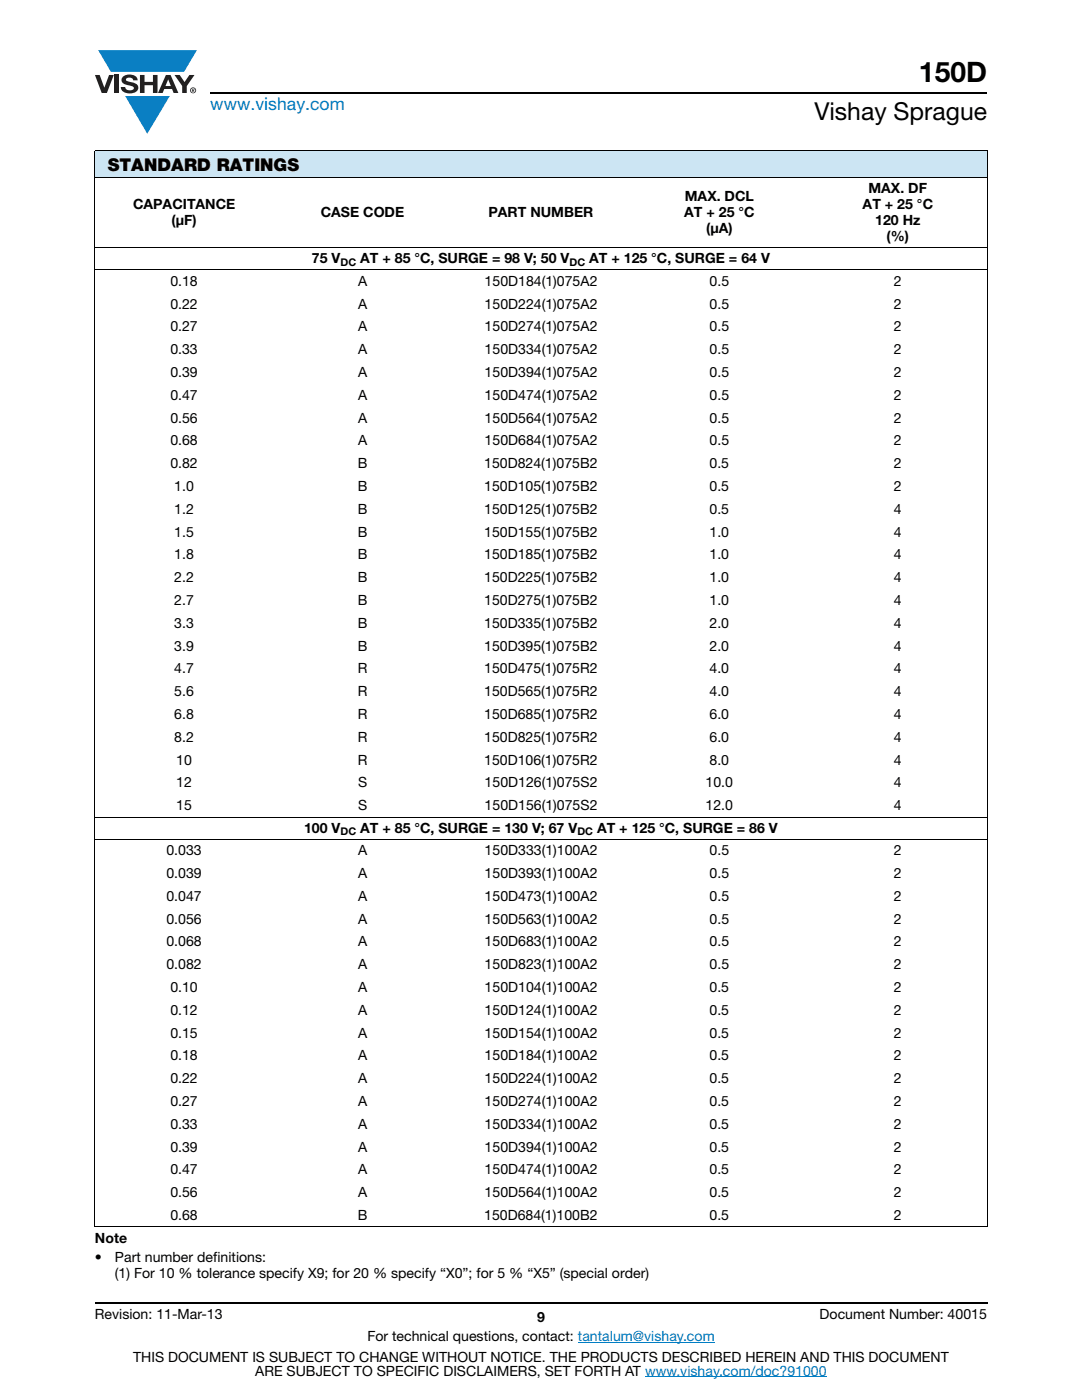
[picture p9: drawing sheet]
<svg xmlns="http://www.w3.org/2000/svg" width="216mm" height="279mm" viewBox="0 0 216 279" stroke-linecap="round" stroke-linejoin="round" font-family="sans-serif">
<defs><g id="words">
<text font-size="5.6" x="183.4" y="16.4">150D</text>
<text font-size="4.9" x="162.5" y="24">Vishay Sprague</text>
<text font-size="3.5" fill="#007ec4" x="42" y="21.9">www.vishay.com</text>
<text font-size="3.5" x="21.5" y="34.1">STANDARD RATINGS</text>
<g font-size="2.8">
<text x="26.5" y="41.8">CAPACITANCE</text>
<text x="136.7" y="40.2">MAX. DCL</text>
<text x="172.1" y="41.8">AT + 25 °C</text>
<text x="173.3" y="38.6">MAX. DF</text>
<text x="34.2" y="45">(μF)</text>
<text x="64" y="43.4">CASE CODE</text>
<text x="97.5" y="43.4">PART NUMBER</text>
<text x="136.5" y="43.4">AT + 25 °C</text>
<text x="140.9" y="46.5">(μA)</text>
<text x="174.6" y="45">120 Hz</text>
<text x="62.3" y="52.6">75 V</text>
<text x="71.9" y="52.6">AT + 85 °C, SURGE = 98 V; 50 V</text>
<text x="117.6" y="52.6">AT + 125 °C, SURGE = 64 V</text>
<text x="176.9" y="48.1">(%)</text>
<text x="34" y="57">0.18</text>
<text x="71.4" y="57">A</text>
<text x="96.7" y="57">150D184(1)075A2</text>
<text x="141.6" y="57">0.5</text>
<text x="178.4" y="57">2</text>
<text x="34" y="61.6">0.22</text>
<text x="71.4" y="61.6">A</text>
<text x="96.7" y="61.6">150D224(1)075A2</text>
<text x="141.6" y="61.6">0.5</text>
<text x="178.4" y="61.6">2</text>
<text x="34" y="66.1">0.27</text>
<text x="34" y="70.7">0.33</text>
<text x="71.4" y="66.1">A</text>
<text x="71.4" y="70.7">A</text>
<text x="96.7" y="66.1">150D274(1)075A2</text>
<text x="96.7" y="70.7">150D334(1)075A2</text>
<text x="141.6" y="66.1">0.5</text>
<text x="141.6" y="70.7">0.5</text>
<text x="178.4" y="66.1">2</text>
<text x="178.4" y="70.7">2</text>
<text x="34" y="75.2">0.39</text>
<text x="71.4" y="75.2">A</text>
<text x="96.7" y="75.2">150D394(1)075A2</text>
<text x="141.6" y="75.2">0.5</text>
<text x="178.4" y="75.2">2</text>
<text x="34" y="79.8">0.47</text>
<text x="71.4" y="79.8">A</text>
<text x="96.7" y="79.8">150D474(1)075A2</text>
<text x="141.6" y="79.8">0.5</text>
<text x="178.4" y="79.8">2</text>
<text x="34" y="84.3">0.56</text>
<text x="34" y="88.9">0.68</text>
<text x="71.4" y="84.3">A</text>
<text x="71.4" y="88.9">A</text>
<text x="96.7" y="84.3">150D564(1)075A2</text>
<text x="96.7" y="88.9">150D684(1)075A2</text>
<text x="141.6" y="84.3">0.5</text>
<text x="141.6" y="88.9">0.5</text>
<text x="178.4" y="84.3">2</text>
<text x="178.4" y="88.9">2</text>
<text x="34" y="93.4">0.82</text>
<text x="71.4" y="93.4">B</text>
<text x="96.6" y="93.4">150D824(1)075B2</text>
<text x="141.6" y="93.4">0.5</text>
<text x="178.4" y="93.4">2</text>
<text x="34.8" y="98">1.0</text>
<text x="71.4" y="98">B</text>
<text x="96.6" y="98">150D105(1)075B2</text>
<text x="141.6" y="98">0.5</text>
<text x="178.4" y="98">2</text>
<text x="34.8" y="102.5">1.2</text>
<text x="34.8" y="107.1">1.5</text>
<text x="71.4" y="102.5">B</text>
<text x="71.4" y="107.1">B</text>
<text x="96.6" y="102.5">150D125(1)075B2</text>
<text x="96.6" y="107.1">150D155(1)075B2</text>
<text x="141.6" y="102.5">0.5</text>
<text x="141.6" y="107.1">1.0</text>
<text x="178.4" y="102.5">4</text>
<text x="178.4" y="107.1">4</text>
<text x="34.8" y="111.6">1.8</text>
<text x="71.4" y="111.6">B</text>
<text x="96.6" y="111.6">150D185(1)075B2</text>
<text x="141.6" y="111.6">1.0</text>
<text x="178.4" y="111.6">4</text>
<text x="34.8" y="116.2">2.2</text>
<text x="71.4" y="116.2">B</text>
<text x="96.6" y="116.2">150D225(1)075B2</text>
<text x="141.6" y="116.2">1.0</text>
<text x="178.4" y="116.2">4</text>
<text x="34.8" y="120.7">2.7</text>
<text x="34.8" y="125.3">3.3</text>
<text x="71.4" y="120.7">B</text>
<text x="71.4" y="125.3">B</text>
<text x="96.6" y="120.7">150D275(1)075B2</text>
<text x="96.6" y="125.3">150D335(1)075B2</text>
<text x="141.6" y="120.7">1.0</text>
<text x="141.6" y="125.3">2.0</text>
<text x="178.4" y="120.7">4</text>
<text x="178.4" y="125.3">4</text>
<text x="34.8" y="129.8">3.9</text>
<text x="71.4" y="129.8">B</text>
<text x="96.6" y="129.8">150D395(1)075B2</text>
<text x="141.6" y="129.8">2.0</text>
<text x="178.4" y="129.8">4</text>
<text x="34.8" y="134.4">4.7</text>
<text x="71.4" y="134.4">R</text>
<text x="96.6" y="134.4">150D475(1)075R2</text>
<text x="141.6" y="134.4">4.0</text>
<text x="178.4" y="134.4">4</text>
<text x="34.8" y="138.9">5.6</text>
<text x="34.8" y="143.5">6.8</text>
<text x="71.4" y="138.9">R</text>
<text x="71.4" y="143.5">R</text>
<text x="96.6" y="138.9">150D565(1)075R2</text>
<text x="96.6" y="143.5">150D685(1)075R2</text>
<text x="141.6" y="138.9">4.0</text>
<text x="141.6" y="143.5">6.0</text>
<text x="178.4" y="138.9">4</text>
<text x="178.4" y="143.5">4</text>
<text x="34.8" y="148">8.2</text>
<text x="71.4" y="148">R</text>
<text x="96.6" y="148">150D825(1)075R2</text>
<text x="141.6" y="148">6.0</text>
<text x="178.4" y="148">4</text>
<text x="35.2" y="152.6">10</text>
<text x="71.4" y="152.6">R</text>
<text x="96.6" y="152.6">150D106(1)075R2</text>
<text x="141.6" y="152.6">8.0</text>
<text x="178.4" y="152.6">4</text>
<text x="35.2" y="157.1">12</text>
<text x="35.2" y="161.7">15</text>
<text x="71.4" y="157.1">S</text>
<text x="71.4" y="161.7">S</text>
<text x="96.7" y="157.1">150D126(1)075S2</text>
<text x="96.7" y="161.7">150D156(1)075S2</text>
<text x="140.8" y="157.1">10.0</text>
<text x="140.8" y="161.7">12.0</text>
<text x="178.4" y="157.1">4</text>
<text x="178.4" y="161.7">4</text>
<text x="60.7" y="166.2">100 V</text>
<text x="71.9" y="166.2">AT + 85 °C, SURGE = 130 V; 67 V</text>
<text x="119.1" y="166.2">AT + 125 °C, SURGE = 86 V</text>
<text x="33.2" y="170.7">0.033</text>
<text x="71.4" y="170.7">A</text>
<text x="96.7" y="170.7">150D333(1)100A2</text>
<text x="141.6" y="170.7">0.5</text>
<text x="178.4" y="170.7">2</text>
<text x="33.2" y="175.2">0.039</text>
<text x="33.2" y="179.8">0.047</text>
<text x="71.4" y="175.2">A</text>
<text x="71.4" y="179.8">A</text>
<text x="96.7" y="175.2">150D393(1)100A2</text>
<text x="96.7" y="179.8">150D473(1)100A2</text>
<text x="141.6" y="175.2">0.5</text>
<text x="141.6" y="179.8">0.5</text>
<text x="178.4" y="175.2">2</text>
<text x="178.4" y="179.8">2</text>
<text x="33.2" y="184.3">0.056</text>
<text x="71.4" y="184.3">A</text>
<text x="96.7" y="184.3">150D563(1)100A2</text>
<text x="141.6" y="184.3">0.5</text>
<text x="178.4" y="184.3">2</text>
<text x="33.2" y="188.9">0.068</text>
<text x="71.4" y="188.9">A</text>
<text x="96.7" y="188.9">150D683(1)100A2</text>
<text x="141.6" y="188.9">0.5</text>
<text x="178.4" y="188.9">2</text>
<text x="33.2" y="193.4">0.082</text>
<text x="34" y="198">0.10</text>
<text x="71.4" y="198">A</text>
<text x="71.4" y="193.4">A</text>
<text x="96.7" y="198">150D104(1)100A2</text>
<text x="96.7" y="193.4">150D823(1)100A2</text>
<text x="141.6" y="198">0.5</text>
<text x="141.6" y="193.4">0.5</text>
<text x="178.4" y="198">2</text>
<text x="178.4" y="193.4">2</text>
<text x="34" y="202.5">0.12</text>
<text x="71.4" y="202.5">A</text>
<text x="96.7" y="202.5">150D124(1)100A2</text>
<text x="141.6" y="202.5">0.5</text>
<text x="178.4" y="202.5">2</text>
<text x="34" y="207.1">0.15</text>
<text x="71.4" y="207.1">A</text>
<text x="96.7" y="207.1">150D154(1)100A2</text>
<text x="141.6" y="207.1">0.5</text>
<text x="178.4" y="207.1">2</text>
<text x="34" y="211.6">0.18</text>
<text x="71.4" y="211.6">A</text>
<text x="96.7" y="211.6">150D184(1)100A2</text>
<text x="141.6" y="211.6">0.5</text>
<text x="178.4" y="211.6">2</text>
<text x="34" y="216.2">0.22</text>
<text x="34" y="220.7">0.27</text>
<text x="71.4" y="216.2">A</text>
<text x="71.4" y="220.7">A</text>
<text x="96.7" y="216.2">150D224(1)100A2</text>
<text x="96.7" y="220.7">150D274(1)100A2</text>
<text x="141.6" y="216.2">0.5</text>
<text x="141.6" y="220.7">0.5</text>
<text x="178.4" y="216.2">2</text>
<text x="178.4" y="220.7">2</text>
<text x="34" y="225.3">0.33</text>
<text x="71.4" y="225.3">A</text>
<text x="96.7" y="225.3">150D334(1)100A2</text>
<text x="141.6" y="225.3">0.5</text>
<text x="178.4" y="225.3">2</text>
<text x="34" y="229.8">0.39</text>
<text x="71.4" y="229.8">A</text>
<text x="96.7" y="229.8">150D394(1)100A2</text>
<text x="141.6" y="229.8">0.5</text>
<text x="178.4" y="229.8">2</text>
<text x="34" y="234.4">0.47</text>
<text x="34" y="238.9">0.56</text>
<text x="71.4" y="234.4">A</text>
<text x="71.4" y="238.9">A</text>
<text x="96.7" y="234.4">150D474(1)100A2</text>
<text x="96.7" y="238.9">150D564(1)100A2</text>
<text x="141.6" y="234.4">0.5</text>
<text x="141.6" y="238.9">0.5</text>
<text x="178.4" y="234.4">2</text>
<text x="178.4" y="238.9">2</text>
<text x="34" y="243.5">0.68</text>
<text x="71.4" y="243.5">B</text>
<text x="96.6" y="243.5">150D684(1)100B2</text>
<text x="141.6" y="243.5">0.5</text>
<text x="178.4" y="243.5">2</text>
<text x="18.9" y="248">Note</text>
<text x="18.9" y="251.8">•</text>
<text x="22.9" y="251.8">Part number definitions:</text>
<text x="22.9" y="255">(1) For 10 % tolerance specify X9; for 20 % specify “X0”; for 5 % “X5” (special order)</text>
<text x="18.9" y="263.3">Revision: 11-Mar-13</text>
<text x="107.2" y="263.8">9</text>
<text x="163.6" y="263.3">Document Number: 40015</text>
<text x="73.3" y="267.7">For technical questions, contact: tantalum@vishay.com</text>
<text x="26.5" y="271.7">THIS DOCUMENT IS SUBJECT TO CHANGE WITHOUT NOTICE. THE PRODUCTS DESCRIBED HEREIN AND THIS DOCUMENT</text>
<text x="50.9" y="274.6">ARE SUBJECT TO SPECIFIC DISCLAIMERS, SET FORTH AT www.vishay.com/doc?91000</text>
</g>
<g font-size="2.1">
<text x="67.9" y="53.1">DC</text>
<text x="113.6" y="53.1">DC</text>
<text x="67.9" y="166.7">DC</text>
<text x="115.2" y="166.7">DC</text>
</g>
</g></defs>
<g fill="#0a7fc3">
<path d="M19.6 10h19.7l-2.6 4.3h-1.1h-13.5z"/>
<path d="M25 19.2h8.9l-4.5 7.5z"/>
</g>
<g fill="#231f20">
<path d="M18.9 15h1l.9 2.5 1-2.5h.9l-1.4 3.6h-1z"/>
<path d="M22.9 15h.9v3.6h-.9z"/>
<path d="M24.6 15.3a2.1 2.1 0 0 1 2.8 .3l.1 .4h-.9a.79 .79 0 0 0-.7-.5 .79 .79 0 0 0-.8 .4l.3 .3 1 .2a1.08 1.08 0 0 1 1.2 1 1.08 1.08 0 0 1-1.1 1.2 1.73 1.73 0 0 1-2.4-1.2h.9a.96 .96 0 0 0 .8 .6 .96 .96 0 0 0 .9-.4 1.31 1.31 0 0 0-1.2-.6 1.03 1.03 0 0 1-1.1-.6 1.03 1.03 0 0 1 .2-1.1z"/>
<path d="M27.9 15h.9v1.3h1.7v-1.3h.9v3.6h-.9v-1.6h-1.7v1.6h-.9z"/>
<path d="M34.8 15h1.1l.9 1.4 1-1.4h1l-1.5 2.2v1.4h-.9v-1.4z"/>
<path d="M33.6 15.9l.5 1.3h-1.1zM33.1 15l-1.6 3.6h1l.3-.8h1.5l.3 .8h1l-1.6-3.6z"/>
<path d="M38.1 18a.46 .46 0 0 1 .9 0 .46 .46 0 0 1-.9 0zM37.9 18a.6 .6 0 0 0 1.2 0 .6 .6 0 0 0-1.2 0z"/>
<path d="M38.4 17.8h.2v.2h-.2zM38.3 17.7v.7h.1v-.3l.4 .3-.2-.3 .2-.2-.1-.2z"/>
</g>
<path d="M42 18.6h155M18.9 260h178.1" fill="none" stroke="#000" stroke-width=".36"/>
<path d="M115.3 267.9h27.3M128.7 274.8h36.3" fill="none" stroke="#007ec4" stroke-width=".2"/>
<path d="M18.9 30h178.1v5.5h-178.1z" fill="#cce5f3"/>
<g fill="none" stroke="#000" stroke-width=".2">
<path d="M18.9 30h178.1M18.9 35.5h178.1M18.9 30.1v19.3M197 30.1v23.7M18.9 49.4h178.1M18.9 53.8h178.1M18.9 49.5v195.3M197 53.9v109.1M18.9 163.1h178.1M18.9 167.5h178.1M197 163.1v4.3M197 167.5v77.3"/>
<path d="M18.9 244.8h178.1"/>
</g>
<use href="#words"/>
</svg>
